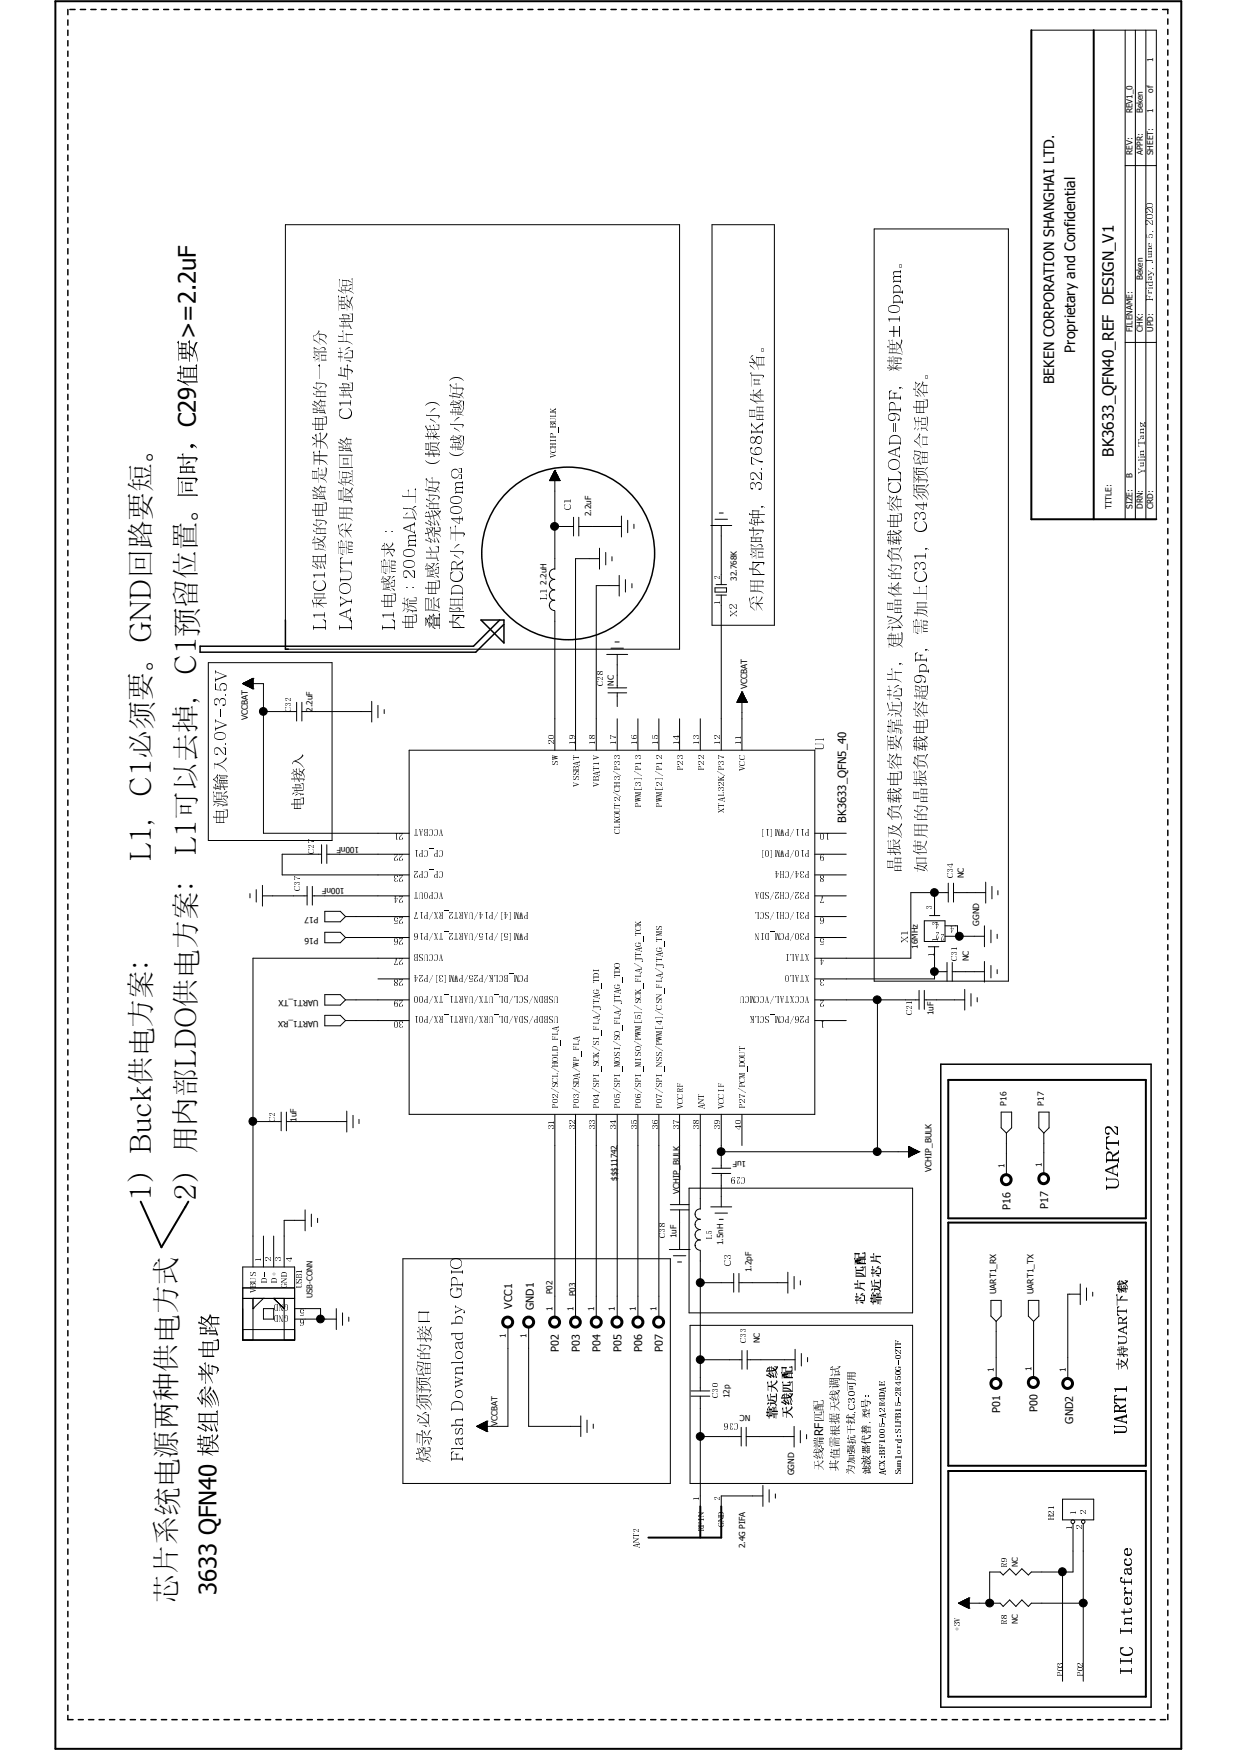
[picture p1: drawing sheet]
<svg xmlns="http://www.w3.org/2000/svg" width="210mm" height="297mm" viewBox="0 0 210 297" stroke-linecap="round" stroke-linejoin="round" font-family="sans-serif">
<defs><g id="words">
<g font-size="4.9">
<text x="25.6" y="146.2" transform="rotate(-90 25.6 146.2)">L1，C1必须要。GND回路要短。</text>
<text x="33.2" y="145.2" transform="rotate(-90 33.2 145.2)">L1可以去掉，C1预留位置。</text>
<text x="25.6" y="203.8" transform="rotate(-90 25.6 203.8)">1）Buck供电方案:</text>
<text x="33.2" y="203.8" transform="rotate(-90 33.2 203.8)">2）用内部LDO供电方案:</text>
<text x="29.9" y="272.1" transform="rotate(-90 29.9 272.1)">芯片系统电源两两供电方式</text>
</g>
<g font-size="4.1">
<text x="33.2" y="57.6" transform="rotate(-90 33.2 57.6)">&gt;=2.2uF</text>
<text x="33.2" y="65.7">值</text>
<text x="33.2" y="61.6">值</text>
<text x="33.2" y="72.6" transform="rotate(-90 33.2 72.6)">C29</text>
<text x="33.2" y="76.6">，</text>
<text x="33.2" y="80.7">同</text>
<text x="33.2" y="84.8">同</text>
<text x="36.7" y="226.9">模</text>
<text x="36.7" y="231">模</text>
<text x="36.7" y="239.1">模</text>
<text x="36.7" y="235">模</text>
<text x="36.7" y="243.2">模</text>
<text x="36.7" y="247.2">模</text>
<text x="36.7" y="270.7" transform="rotate(-90 36.7 270.7)">3633 QFN40</text>
</g>
<g font-size="3.3">
<text x="191.3" y="240">R</text>
<text x="191.3" y="238.3">T</text>
<text x="191.3" y="236.6">1</text>
<text x="191.3" y="243.4">U</text>
<text x="191.3" y="241.7">A</text>
<text x="192.2" y="269.3">f</text>
<text x="192.2" y="267.6">a</text>
<text x="192.2" y="265.9">c</text>
<text x="192.2" y="264.2">e</text>
<text x="192.2" y="274.4">t</text>
<text x="192.2" y="272.7">e</text>
<text x="192.2" y="271">r</text>
<text x="192.2" y="281.1">C</text>
<text x="192.2" y="277.7">I</text>
<text x="192.2" y="276.1">n</text>
<text x="192.2" y="284.5">I</text>
<text x="192.2" y="282.8">I</text>
</g>
<g font-size="3.2">
<text x="189.9" y="197.4">R</text>
<text x="189.9" y="195.2">T</text>
<text x="189.9" y="192.8">2</text>
<text x="189.9" y="202.2">U</text>
<text x="189.9" y="199.7">A</text>
</g>
<g font-size="2.9">
<text x="153" y="45.7">。</text>
<text x="59.7" y="52.9">要</text>
<text x="59.7" y="50">短</text>
<text x="153" y="53.3">0</text>
<text x="153" y="51.5">p</text>
<text x="153" y="49.8">p</text>
<text x="153" y="48.1">m</text>
<text x="55.3" y="58.7">分片</text>
<text x="59.7" y="55.8">地</text>
<text x="129.5" y="60">。</text>
<text x="153" y="57.4">±</text>
<text x="153" y="55">1</text>
<text x="55.3" y="64.6">一与</text>
<text x="55.3" y="61.6">部芯</text>
<text x="78.6" y="64.8">）</text>
<text x="129.5" y="65.8">可</text>
<text x="129.5" y="62.9">省</text>
<text x="153" y="63.2">精</text>
<text x="153" y="60.3">度</text>
<text x="157.4" y="64.6">。</text>
<text x="55.3" y="70.4">路</text>
<text x="55.3" y="67.5">的地</text>
<text x="59.7" y="71.3">C</text>
<text x="59.7" y="69.3">1</text>
<text x="74.5" y="72">小</text>
<text x="74.5" y="69">）</text>
<text x="78.6" y="70.7">越</text>
<text x="78.6" y="67.7">好</text>
<text x="129.5" y="71.7">晶</text>
<text x="129.5" y="68.7">体</text>
<text x="153" y="71.7">9</text>
<text x="153" y="69.9">P电</text>
<text x="153" y="68">F容</text>
<text x="153" y="66.1">，</text>
<text x="55.1" y="73.3">电</text>
<text x="55.3" y="76.2">开路</text>
<text x="74.4" y="77.8">损</text>
<text x="74.5" y="74.9">耗</text>
<text x="78.6" y="76.5">越</text>
<text x="78.6" y="73.6">小</text>
<text x="129.5" y="77.3">6</text>
<text x="129.5" y="75.6">8</text>
<text x="129.5" y="73.9">K</text>
<text x="153" y="77.8">A</text>
<text x="153" y="75.6">D合</text>
<text x="153" y="73.5">= 适</text>
<text x="55.3" y="82.1">是短</text>
<text x="55.3" y="79.2">开回</text>
<text x="74.5" y="83.7">好m</text>
<text x="74.5" y="80.7">（</text>
<text x="78.6" y="81.5">Ω</text>
<text x="78.6" y="79.4">（</text>
<text x="129.5" y="83.4">3</text>
<text x="129.5" y="81.7">2</text>
<text x="129.5" y="79.9">.</text>
<text x="129.5" y="79.1">7</text>
<text x="153" y="83.9">C</text>
<text x="153" y="81.8">L须</text>
<text x="153" y="80">O</text>
<text x="157.4" y="79.2">留</text>
<text x="55.1" y="87.9">电用</text>
<text x="55.3" y="85">路最</text>
<text x="70.7" y="88.4">以</text>
<text x="70.7" y="85.5">上</text>
<text x="74.4" y="89.5">绕4</text>
<text x="74.5" y="86.6">的</text>
<text x="78.6" y="87.4">0</text>
<text x="78.6" y="85.7">0</text>
<text x="129.3" y="89.2">时</text>
<text x="129.5" y="86.3">，</text>
<text x="152.8" y="89.7">电</text>
<text x="153" y="86.8">容4</text>
<text x="157.2" y="85">须</text>
<text x="157.4" y="88.5">3</text>
<text x="55.3" y="93.8">成需</text>
<text x="55.3" y="90.8">的采</text>
<text x="67" y="94.7">求</text>
<text x="67" y="91.7">：</text>
<text x="70.7" y="94.8">0比小</text>
<text x="70.7" y="93">m绕</text>
<text x="70.7" y="90.6">A</text>
<text x="78.6" y="92.1">于</text>
<text x="129.3" y="92.2">时</text>
<text x="129.5" y="95.1">部</text>
<text x="152.8" y="95.6">负1</text>
<text x="152.8" y="92.7">负</text>
<text x="157.4" y="93.5">，</text>
<text x="157.4" y="90.6">C</text>
<text x="55.1" y="96.7">组T</text>
<text x="55.3" y="100.5">CO</text>
<text x="55.3" y="98.4">1 U</text>
<text x="67" y="100.5">感</text>
<text x="67" y="97.6">需</text>
<text x="70.7" y="101.2">：电D</text>
<text x="70.7" y="98.3">2感</text>
<text x="70.7" y="96.5">0</text>
<text x="78.6" y="99">C</text>
<text x="78.6" y="96.9">R</text>
<text x="129.5" y="100.9">用</text>
<text x="129.5" y="98">内</text>
<text x="153" y="101.4">体上</text>
<text x="153" y="98.5">的C</text>
<text x="157.4" y="96.9">3</text>
<text x="55.3" y="107">LL</text>
<text x="55.3" y="105.2">1 A</text>
<text x="55.3" y="103.4">和Y</text>
<text x="66.8" y="103.4">电流</text>
<text x="67" y="107">L电叠内</text>
<text x="67" y="105.2">1</text>
<text x="74.4" y="104.1">层阻</text>
<text x="129.5" y="103.8">采</text>
<text x="152.8" y="107.3">议需</text>
<text x="153" y="104.4">晶加</text>
<text x="153" y="113.1">， F</text>
<text x="153" y="110.2">建，</text>
<text x="38.5" y="118.3">.</text>
<text x="38.5" y="117.4">5</text>
<text x="38.5" y="115.7">V</text>
<text x="153" y="119">芯超</text>
<text x="153" y="116">片9</text>
<text x="157.4" y="114.3">p</text>
<text x="38.5" y="125.8">0</text>
<text x="38.5" y="124">V</text>
<text x="38.5" y="121.8">-</text>
<text x="38.5" y="120">3</text>
<text x="153" y="124.8">靠电</text>
<text x="153" y="121.9">近容</text>
<text x="38.5" y="131.3">入</text>
<text x="38.5" y="128.4">2</text>
<text x="38.5" y="126.6">.</text>
<text x="153" y="130.6">容负</text>
<text x="153" y="127.7">要负</text>
<text x="38.4" y="134.2">输</text>
<text x="38.5" y="137.1">源</text>
<text x="152.8" y="136.5">负晶</text>
<text x="152.8" y="133.6">电振</text>
<text x="38.4" y="140">电</text>
<text x="152.8" y="139.4">负的</text>
<text x="153" y="142.3">及用</text>
<text x="153" y="148.2">晶如</text>
<text x="153" y="145.2">振使</text>
<text x="78.6" y="215.5">O</text>
<text x="78.6" y="220.6">G</text>
<text x="78.6" y="218.4">P</text>
<text x="78.6" y="216.5">I</text>
<text x="72.9" y="227.8">接d</text>
<text x="72.9" y="224.9">口 b</text>
<text x="78.6" y="223.3">y</text>
<text x="72.9" y="233.7">留n</text>
<text x="72.9" y="230.8">的o</text>
<text x="78.6" y="231.7">l</text>
<text x="78.6" y="229.2">a</text>
<text x="72.8" y="239.5">须 D</text>
<text x="72.8" y="236.6">须</text>
<text x="78.6" y="237.4">o</text>
<text x="78.6" y="235.8">w</text>
<text x="72.8" y="245.4">烧 a</text>
<text x="72.9" y="242.4">必 h</text>
<text x="78.6" y="243.8">s</text>
<text x="72.8" y="248.3">烧 F</text>
<text x="78.6" y="246.2">l</text>
</g>
<text font-size="2.6" x="189" y="77.5" transform="rotate(-90 189 77.5)">BK3633_QFN40_REF DESIGN_V1</text>
<g font-size="2.4">
<text x="182.4" y="59.9" transform="rotate(-90 182.4 59.9)">Proprietary and Confidential</text>
<text x="178.9" y="65.2" transform="rotate(-90 178.9 65.2)">BEKEN CORPORATION SHANGHAI LTD.</text>
<text x="51.4" y="130.3">电</text>
<text x="51.4" y="137.6">电</text>
<text x="51.4" y="135.2">电</text>
<text x="51.4" y="132.8">电</text>
</g>
<g font-size="2.3">
<text x="140" y="127.3">U</text>
<text x="140" y="126.2">1</text>
</g>
<g font-size="2.2">
<text x="146.8" y="214.8">配</text>
<text x="149.4" y="214.8">片</text>
<text x="146.8" y="221.5">芯</text>
<text x="146.8" y="219.2">片</text>
<text x="146.8" y="217">匹</text>
<text x="149.4" y="221.5">靠</text>
<text x="149.4" y="219.2">近</text>
<text x="149.4" y="217">芯</text>
<text x="191.2" y="219.5">载</text>
<text x="191.3" y="221.7">下</text>
<text x="191.3" y="226.6">A</text>
<text x="191.3" y="224.9">R</text>
<text x="191.3" y="223.4">T</text>
<text x="191.3" y="232.8">支</text>
<text x="191.3" y="230.5">持</text>
<text x="191.3" y="228.3">U</text>
<text x="131.8" y="238.6">近</text>
<text x="131.8" y="236.4">天</text>
<text x="131.8" y="234.1">线</text>
<text x="134.5" y="238.6">线</text>
<text x="134.5" y="236.4">匹</text>
<text x="134.5" y="234.1">配</text>
<text x="131.8" y="240.9">靠</text>
<text x="134.5" y="240.9">天</text>
</g>
<g font-size="2">
<text x="142.3" y="233.8">其</text>
<text x="139.7" y="239.4">匹</text>
<text x="142.3" y="239.7">天</text>
<text x="142.3" y="237.7">天</text>
<text x="142.3" y="235.8">其</text>
<text x="139.7" y="243.7" transform="rotate(-90 139.7 243.7)">RF</text>
<text x="139.7" y="245.7">天</text>
<text x="139.7" y="241.4">匹</text>
<text x="142.3" y="245.7">其</text>
<text x="142.3" y="243.7">其</text>
<text x="142.3" y="241.7">其</text>
<text x="139.7" y="249.7">天</text>
<text x="139.7" y="247.7">天</text>
<text x="142.3" y="249.7">其</text>
<text x="142.3" y="247.7">其</text>
</g>
<text font-size="1.9" x="143.6" y="139.7" transform="rotate(-90 143.6 139.7)">BK3633_QFN5_40</text>
<g font-size="1.8">
<text x="171.5" y="205.3" transform="rotate(-90 171.5 205.3)">P16</text>
<text x="177.8" y="205.1" transform="rotate(-90 177.8 205.1)">P17</text>
<text x="86.9" y="222.2" transform="rotate(-90 86.9 222.2)">VCC1</text>
<text x="90.6" y="222.4" transform="rotate(-90 90.6 222.4)">GND1</text>
<text x="94.8" y="229.5" transform="rotate(-90 94.8 229.5)">P02</text>
<text x="98.4" y="229.5" transform="rotate(-90 98.4 229.5)">P03</text>
<text x="101.9" y="229.5" transform="rotate(-90 101.9 229.5)">P04</text>
<text x="105.5" y="229.5" transform="rotate(-90 105.5 229.5)">P05</text>
<text x="109" y="229.5" transform="rotate(-90 109 229.5)">P06</text>
<text x="112.5" y="229.5" transform="rotate(-90 112.5 229.5)">P07</text>
<text x="169.7" y="239.9" transform="rotate(-90 169.7 239.9)">P01</text>
<text x="176.1" y="239.7" transform="rotate(-90 176.1 239.7)">P00</text>
<text x="182.1" y="241.6" transform="rotate(-90 182.1 241.6)">GND2</text>
</g>
<g font-size="1.7">
<text x="195.7" y="35.4">0</text>
<text x="195.7" y="40.5">5</text>
<text x="195.7" y="39.5">,</text>
<text x="195.7" y="38.4">2</text>
<text x="195.7" y="37.4">0</text>
<text x="195.7" y="36.4">2</text>
<text x="195.7" y="47.7">a</text>
<text x="195.7" y="46.8">y</text>
<text x="195.7" y="45.8">,</text>
<text x="195.7" y="44.7">J</text>
<text x="195.7" y="44">u</text>
<text x="195.7" y="43">n</text>
<text x="195.7" y="42">e</text>
<text x="195.7" y="51.1">F</text>
<text x="195.7" y="50">r</text>
<text x="195.7" y="49.2">i</text>
<text x="195.7" y="48.7">d</text>
<text x="94.5" y="71.8">U</text>
<text x="94.5" y="70.9">L</text>
<text x="94.5" y="70.1">K</text>
<text x="94.5" y="77.7">V</text>
<text x="94.5" y="76.8">C</text>
<text x="94.5" y="76">H</text>
<text x="94.5" y="75.1">I</text>
<text x="94.5" y="74.3">P</text>
<text x="94.5" y="73.4">_</text>
<text x="94.5" y="72.6">B</text>
<text x="194.3" y="77.9">i</text>
<text x="194.3" y="77.4">n</text>
<text x="194.3" y="75.9">T</text>
<text x="194.3" y="74.6">a</text>
<text x="194.3" y="73.7">n</text>
<text x="194.3" y="72.7">g</text>
<text x="194.3" y="80.6">Y</text>
<text x="194.3" y="79.4">u</text>
<text x="194.3" y="78.4">l</text>
<text x="96.8" y="86.7">C</text>
<text x="96.8" y="85.5">1</text>
<text x="92.8" y="101.9">L</text>
<text x="92.8" y="100.8">1</text>
<text x="122.4" y="98.4">2</text>
<text x="122.4" y="102.7">1</text>
<text x="125.1" y="104.7">X</text>
<text x="125.1" y="103.5">2</text>
<text x="49.5" y="119.9">3</text>
<text x="49.5" y="119.1">2</text>
<text x="102.4" y="116.4">C</text>
<text x="102.4" y="115.5">2</text>
<text x="102.4" y="114.7">8</text>
<text x="49.5" y="120.8">C</text>
<text x="94.1" y="125.6">0</text>
<text x="97.7" y="125.6">9</text>
<text x="101.2" y="125.6">8</text>
<text x="104.7" y="125.6">7</text>
<text x="108.2" y="125.6">6</text>
<text x="111.8" y="125.6">5</text>
<text x="115.3" y="125.6">4</text>
<text x="118.8" y="125.6">3</text>
<text x="122.4" y="125.6">2</text>
<text x="125.9" y="125.6">1</text>
<text x="94.1" y="126.4">2</text>
<text x="94.9" y="130">S</text>
<text x="94.9" y="129.1">W</text>
<text x="97.7" y="126.4">1</text>
<text x="98.4" y="131.7">S</text>
<text x="98.4" y="130.9">B</text>
<text x="98.4" y="130">A</text>
<text x="98.4" y="129.1">T</text>
<text x="101.2" y="126.4">1</text>
<text x="101.9" y="131.7">A</text>
<text x="101.9" y="130.9">T</text>
<text x="101.9" y="130">1</text>
<text x="101.9" y="129.1">V</text>
<text x="104.7" y="126.4">1</text>
<text x="105.5" y="131.7">/</text>
<text x="105.5" y="130.9">P</text>
<text x="105.5" y="130">3</text>
<text x="105.5" y="129.1">3</text>
<text x="108.2" y="126.4">1</text>
<text x="109" y="131.7">/</text>
<text x="109" y="130.9">P</text>
<text x="109" y="130">1</text>
<text x="109" y="129.1">3</text>
<text x="111.8" y="126.4">1</text>
<text x="112.5" y="131.7">/</text>
<text x="112.5" y="130.9">P</text>
<text x="112.5" y="130">1</text>
<text x="112.5" y="129.1">2</text>
<text x="115.3" y="126.4">1</text>
<text x="116" y="130.9">P</text>
<text x="116" y="130">2</text>
<text x="116" y="129.1">3</text>
<text x="118.8" y="126.4">1</text>
<text x="119.5" y="130.9">P</text>
<text x="119.5" y="130">2</text>
<text x="119.5" y="129.1">2</text>
<text x="122.4" y="126.4">1</text>
<text x="123.1" y="131.7">/</text>
<text x="123.1" y="130.9">P</text>
<text x="123.1" y="130">3</text>
<text x="123.1" y="129.1">7</text>
<text x="125.9" y="126.4">1</text>
<text x="126.6" y="130.9">V</text>
<text x="126.6" y="130">C</text>
<text x="126.6" y="129.1">C</text>
<text x="98.4" y="133.5">V</text>
<text x="98.4" y="132.6">S</text>
<text x="101.9" y="133.5">V</text>
<text x="101.9" y="132.6">B</text>
<text x="105.5" y="138">U</text>
<text x="105.5" y="137.1">T</text>
<text x="105.5" y="136.2">2</text>
<text x="105.5" y="135.3">/</text>
<text x="105.5" y="134.4">C</text>
<text x="105.5" y="133.5">H</text>
<text x="105.5" y="132.6">3</text>
<text x="109" y="137.1">P</text>
<text x="109" y="136.2">W</text>
<text x="109" y="135.3">M</text>
<text x="109" y="134.4">[</text>
<text x="109" y="133.5">3</text>
<text x="109" y="132.6">]</text>
<text x="112.5" y="137.1">P</text>
<text x="112.5" y="136.2">W</text>
<text x="112.5" y="135.3">M</text>
<text x="112.5" y="134.4">[</text>
<text x="112.5" y="133.5">2</text>
<text x="112.5" y="132.6">]</text>
<text x="123.1" y="138">X</text>
<text x="123.1" y="137.1">T</text>
<text x="123.1" y="136.2">A</text>
<text x="123.1" y="135.3">L</text>
<text x="123.1" y="134.4">3</text>
<text x="123.1" y="133.5">2</text>
<text x="123.1" y="132.6">K</text>
<text x="53.5" y="143.3">7</text>
<text x="67.7" y="141.4">12</text>
<text x="71.2" y="140.7">TBC</text>
<text x="72" y="140.7">ACV</text>
<text x="105.5" y="141.5">C</text>
<text x="105.5" y="140.6">L</text>
<text x="105.5" y="139.7">K</text>
<text x="105.5" y="138.9">O</text>
<text x="129.8" y="140.7">]1[MP1P</text>
<text x="133.1" y="140.7">W/1</text>
<text x="140" y="141.4">0</text>
<text x="140.8" y="141.4">1</text>
<text x="51.1" y="149.5">7</text>
<text x="53.5" y="145">C</text>
<text x="53.5" y="144.1">2</text>
<text x="67.7" y="145">22</text>
<text x="67.7" y="148.5">32</text>
<text x="71.2" y="144.3">1P_C</text>
<text x="71.2" y="147.8">2P_C</text>
<text x="72.9" y="144.3">CP</text>
<text x="72.9" y="147.8">CP</text>
<text x="129.8" y="144.3">]0MP0P</text>
<text x="131.4" y="144.3">[W/1</text>
<text x="132.3" y="147.8">4C4P</text>
<text x="133.1" y="147.8">H/3</text>
<text x="140" y="148.5">8</text>
<text x="140" y="145">9</text>
<text x="161.8" y="149.1">C</text>
<text x="161.8" y="148.2">3</text>
<text x="161.8" y="147.4">4</text>
<text x="51.1" y="151.2">C</text>
<text x="51.1" y="150.3">3</text>
<text x="67.7" y="152.1">4</text>
<text x="67.7" y="155.6">52</text>
<text x="68.5" y="152.1">2</text>
<text x="71.2" y="151.3">TOC</text>
<text x="71.2" y="154.9">7PX_TA/1/4MP</text>
<text x="72" y="151.3">UPV</text>
<text x="72" y="154.9">1/R2RU4P][W</text>
<text x="128.9" y="154.9">LS1C1P</text>
<text x="128.9" y="151.3">AS2C2P</text>
<text x="129.8" y="154.9">C/H/3</text>
<text x="129.8" y="151.3">D/H/3</text>
<text x="140" y="155.6">6</text>
<text x="140" y="152.1">7</text>
<text x="158.2" y="154.5">3</text>
<text x="67.7" y="159.1">62</text>
<text x="71.2" y="161.9">BUC</text>
<text x="71.2" y="158.4">61PX_TA/1/5MP</text>
<text x="72" y="161.9">SCV</text>
<text x="73.7" y="158.4">/T2RU5P][W</text>
<text x="109" y="161.6">A</text>
<text x="109" y="160.7">G</text>
<text x="109" y="159.8">_</text>
<text x="109" y="158.9">T</text>
<text x="109" y="158">C</text>
<text x="109" y="157.1">K</text>
<text x="112.5" y="161.6">G</text>
<text x="112.5" y="160.7">_</text>
<text x="112.5" y="159.8">T</text>
<text x="112.5" y="158.9">M</text>
<text x="112.5" y="158">S</text>
<text x="128.9" y="158.4">NDMP0P</text>
<text x="129.8" y="158.4">I_C/3</text>
<text x="134" y="161.9">ILT</text>
<text x="135.7" y="161.9">AX</text>
<text x="140" y="159.1">5</text>
<text x="154" y="160">X</text>
<text x="154" y="158.8">1</text>
<text x="159.3" y="159.8">1</text>
<text x="159.3" y="157.1">3</text>
<text x="159.5" y="158.2">2</text>
<text x="159.5" y="156.4">4</text>
<text x="160.3" y="158.6">2</text>
<text x="162.1" y="157.1">4</text>
<text x="162.6" y="161.5">1</text>
<text x="67.7" y="162.6">7</text>
<text x="67.7" y="166.2">82</text>
<text x="68.5" y="162.6">2</text>
<text x="71.2" y="165.4">4P][W/2/LBMP</text>
<text x="72" y="165.4">2/3MP5PKC_C</text>
<text x="101.9" y="167.8">_</text>
<text x="101.9" y="166.9">T</text>
<text x="101.9" y="166">D</text>
<text x="101.9" y="165.1">I</text>
<text x="105.5" y="167.8">G</text>
<text x="105.5" y="166.9">_</text>
<text x="105.5" y="166">T</text>
<text x="105.5" y="165.1">D</text>
<text x="105.5" y="164.3">O</text>
<text x="109" y="167.8">_</text>
<text x="109" y="166.9">F</text>
<text x="109" y="166">L</text>
<text x="109" y="165.1">A</text>
<text x="109" y="164.3">/</text>
<text x="109" y="163.4">J</text>
<text x="109" y="162.5">T</text>
<text x="112.5" y="167.8">F</text>
<text x="112.5" y="166.9">L</text>
<text x="112.5" y="166">A</text>
<text x="112.5" y="165.1">/</text>
<text x="112.5" y="164.3">J</text>
<text x="112.5" y="163.4">T</text>
<text x="112.5" y="162.5">A</text>
<text x="134" y="165.4">OAX</text>
<text x="134.8" y="165.4">LT</text>
<text x="140" y="162.6">4</text>
<text x="140" y="166.2">3</text>
<text x="158.6" y="162.4">1</text>
<text x="162.6" y="163.2">C</text>
<text x="162.6" y="162.3">3</text>
<text x="67.7" y="173.2">0</text>
<text x="67.7" y="169.7">9</text>
<text x="68.5" y="173.2">3</text>
<text x="68.5" y="169.7">2</text>
<text x="71.2" y="172.5">10/R1RUXUL/D/DS</text>
<text x="71.2" y="169">0PX_TA/T_DLSNBU</text>
<text x="72" y="169">0/T1RUXUL/C/DS</text>
<text x="72.9" y="172.5">PX_TA/R_DASPBU</text>
<text x="101.9" y="173.1">A</text>
<text x="101.9" y="172.3">/</text>
<text x="101.9" y="171.4">J</text>
<text x="101.9" y="170.5">T</text>
<text x="101.9" y="169.6">A</text>
<text x="101.9" y="168.7">G</text>
<text x="105.5" y="173.1">L</text>
<text x="105.5" y="172.3">A</text>
<text x="105.5" y="171.4">/</text>
<text x="105.5" y="170.5">J</text>
<text x="105.5" y="169.6">T</text>
<text x="105.5" y="168.7">A</text>
<text x="109" y="173.1">5</text>
<text x="109" y="172.3">]</text>
<text x="109" y="171.4">/</text>
<text x="109" y="170.5">S</text>
<text x="109" y="169.6">C</text>
<text x="109" y="168.7">K</text>
<text x="112.5" y="173.1">]</text>
<text x="112.5" y="172.3">/</text>
<text x="112.5" y="171.4">C</text>
<text x="112.5" y="170.5">S</text>
<text x="112.5" y="169.6">N</text>
<text x="112.5" y="168.7">_</text>
<text x="126.4" y="169">UMC/AXC</text>
<text x="127.2" y="169">CCVLTCV</text>
<text x="128.1" y="172.5">KC_C/2</text>
<text x="128.9" y="172.5">LSMP6P</text>
<text x="140" y="169.7">2</text>
<text x="140" y="173.2">1</text>
<text x="154.9" y="172.3">C</text>
<text x="154.9" y="171.5">2</text>
<text x="154.9" y="170.6">1</text>
<text x="94.9" y="179.4">L</text>
<text x="94.9" y="178.5">D</text>
<text x="94.9" y="177.6">_</text>
<text x="94.9" y="176.7">F</text>
<text x="94.9" y="175.8">L</text>
<text x="94.9" y="174.9">A</text>
<text x="98.4" y="179.4">_</text>
<text x="98.4" y="178.5">F</text>
<text x="98.4" y="177.6">L</text>
<text x="98.4" y="176.7">A</text>
<text x="101.9" y="179.4">K</text>
<text x="101.9" y="178.5">/</text>
<text x="101.9" y="177.6">S</text>
<text x="101.9" y="176.7">I</text>
<text x="101.9" y="175.8">_</text>
<text x="101.9" y="174.9">F</text>
<text x="101.9" y="174">L</text>
<text x="105.5" y="179.4">S</text>
<text x="105.5" y="178.5">I</text>
<text x="105.5" y="177.6">/</text>
<text x="105.5" y="176.7">S</text>
<text x="105.5" y="175.8">O</text>
<text x="105.5" y="174.9">_</text>
<text x="105.5" y="174">F</text>
<text x="109" y="179.4">S</text>
<text x="109" y="178.5">O</text>
<text x="109" y="177.6">/</text>
<text x="109" y="176.7">P</text>
<text x="109" y="175.8">W</text>
<text x="109" y="174.9">M</text>
<text x="109" y="174">[</text>
<text x="112.5" y="179.4">S</text>
<text x="112.5" y="178.5">/</text>
<text x="112.5" y="177.6">P</text>
<text x="112.5" y="176.7">W</text>
<text x="112.5" y="175.8">M</text>
<text x="112.5" y="174.9">[</text>
<text x="112.5" y="174">4</text>
<text x="126.6" y="179.4">U</text>
<text x="126.6" y="178.5">T</text>
<text x="94.9" y="185.6">/</text>
<text x="94.9" y="184.7">S</text>
<text x="94.9" y="183.8">C</text>
<text x="94.9" y="182.9">L</text>
<text x="94.9" y="182">/</text>
<text x="94.9" y="181.1">H</text>
<text x="94.9" y="180.3">O</text>
<text x="98.4" y="185.6">/</text>
<text x="98.4" y="184.7">S</text>
<text x="98.4" y="183.8">D</text>
<text x="98.4" y="182.9">A</text>
<text x="98.4" y="182">/</text>
<text x="98.4" y="181.1">W</text>
<text x="98.4" y="180.3">P</text>
<text x="101.9" y="185.6">/</text>
<text x="101.9" y="184.7">S</text>
<text x="101.9" y="183.8">P</text>
<text x="101.9" y="182.9">I</text>
<text x="101.9" y="182">_</text>
<text x="101.9" y="181.1">S</text>
<text x="101.9" y="180.3">C</text>
<text x="105.5" y="185.6">/</text>
<text x="105.5" y="184.7">S</text>
<text x="105.5" y="183.8">P</text>
<text x="105.5" y="182.9">I</text>
<text x="105.5" y="182">_</text>
<text x="105.5" y="181.1">M</text>
<text x="105.5" y="180.3">O</text>
<text x="109" y="185.6">/</text>
<text x="109" y="184.7">S</text>
<text x="109" y="183.8">P</text>
<text x="109" y="182.9">I</text>
<text x="109" y="182">_</text>
<text x="109" y="181.1">M</text>
<text x="109" y="180.3">I</text>
<text x="112.5" y="185.6">/</text>
<text x="112.5" y="184.7">S</text>
<text x="112.5" y="183.8">P</text>
<text x="112.5" y="182.9">I</text>
<text x="112.5" y="182">_</text>
<text x="112.5" y="181.1">N</text>
<text x="112.5" y="180.3">S</text>
<text x="116" y="185.6">R</text>
<text x="116" y="184.7">F</text>
<text x="123.1" y="185.6">I</text>
<text x="123.1" y="184.7">F</text>
<text x="126.6" y="185.6">/</text>
<text x="126.6" y="184.7">P</text>
<text x="126.6" y="183.8">C</text>
<text x="126.6" y="182.9">M</text>
<text x="126.6" y="182">_</text>
<text x="126.6" y="181.1">D</text>
<text x="126.6" y="180.3">O</text>
<text x="46.8" y="190.4">C</text>
<text x="46.8" y="189.5">2</text>
<text x="94.1" y="191.8">3</text>
<text x="94.1" y="190.9">1</text>
<text x="94.9" y="188.3">P</text>
<text x="94.9" y="187.4">0</text>
<text x="94.9" y="186.5">2</text>
<text x="97.7" y="191.8">3</text>
<text x="97.7" y="190.9">2</text>
<text x="98.4" y="188.3">P</text>
<text x="98.4" y="187.4">0</text>
<text x="98.4" y="186.5">3</text>
<text x="101.2" y="191.8">3</text>
<text x="101.2" y="190.9">3</text>
<text x="101.9" y="188.3">P</text>
<text x="101.9" y="187.4">0</text>
<text x="101.9" y="186.5">4</text>
<text x="104.7" y="191.8">3</text>
<text x="104.7" y="190.9">4</text>
<text x="105.5" y="188.3">P</text>
<text x="105.5" y="187.4">0</text>
<text x="105.5" y="186.5">5</text>
<text x="108.2" y="191.8">3</text>
<text x="108.2" y="190.9">5</text>
<text x="109" y="188.3">P</text>
<text x="109" y="187.4">0</text>
<text x="109" y="186.5">6</text>
<text x="111.8" y="191.8">3</text>
<text x="111.8" y="190.9">6</text>
<text x="112.5" y="188.3">P</text>
<text x="112.5" y="187.4">0</text>
<text x="112.5" y="186.5">7</text>
<text x="115.3" y="191.8">3</text>
<text x="115.3" y="190.9">7</text>
<text x="116" y="188.3">V</text>
<text x="116" y="187.4">C</text>
<text x="116" y="186.5">C</text>
<text x="118.8" y="191.8">3</text>
<text x="118.8" y="190.9">8</text>
<text x="119.5" y="188.3">A</text>
<text x="119.5" y="187.4">N</text>
<text x="119.5" y="186.5">T</text>
<text x="122.4" y="191.8">3</text>
<text x="122.4" y="190.9">9</text>
<text x="123.1" y="188.3">V</text>
<text x="123.1" y="187.4">C</text>
<text x="123.1" y="186.5">C</text>
<text x="125.9" y="191.8">4</text>
<text x="125.9" y="190.9">0</text>
<text x="126.6" y="188.3">P</text>
<text x="126.6" y="187.4">2</text>
<text x="126.6" y="186.5">7</text>
<text x="124.9" y="199.7">9C</text>
<text x="125.8" y="199.7">2</text>
<text x="113" y="209.3">3</text>
<text x="113" y="208.4">8</text>
<text x="121" y="209.6">5</text>
<text x="44.4" y="214.2">1234</text>
<text x="113" y="210.1">C</text>
<text x="121" y="210.5">L</text>
<text x="124" y="215.1">C</text>
<text x="124" y="213.9">3</text>
<text x="43.6" y="219.5">V</text>
<text x="43.6" y="218.6">B</text>
<text x="43.6" y="217.7">UDDNS</text>
<text x="43.6" y="216.8">S-+DB</text>
<text x="47.4" y="221.4">DG</text>
<text x="48.3" y="221.4">N</text>
<text x="48.9" y="218.6">GU</text>
<text x="47.4" y="223.2">DG</text>
<text x="48.3" y="223.2">N</text>
<text x="51.7" y="223.9">6</text>
<text x="51.7" y="222.1">5</text>
<text x="126.8" y="228">C</text>
<text x="126.8" y="227.1">3</text>
<text x="126.8" y="226.3">3</text>
<text x="153" y="233.6">0</text>
<text x="153" y="232.7">G</text>
<text x="153" y="231.8">-</text>
<text x="153" y="230.9">0</text>
<text x="153" y="230">2</text>
<text x="153" y="229.1">T</text>
<text x="153" y="228.2">F</text>
<text x="122" y="237.3">C</text>
<text x="122" y="236.5">3</text>
<text x="122" y="235.6">0</text>
<text x="145" y="239.5">C号2</text>
<text x="145" y="238.3">3</text>
<text x="145" y="237.2">0 : D 2</text>
<text x="145" y="236.1">可</text>
<text x="145" y="234.4">用</text>
<text x="150.3" y="238.9">R 5</text>
<text x="150.3" y="238">4 -</text>
<text x="150.3" y="236.2">A R</text>
<text x="150.3" y="235.3">E 4</text>
<text x="153" y="239.8">1</text>
<text x="153" y="234.4">5</text>
<text x="123.7" y="241.6">6C</text>
<text x="124.6" y="241.6">3</text>
<text x="144.9" y="241.8">扰,</text>
<text x="145" y="245.2">抗代1 d</text>
<text x="145" y="243.5">干替0 S</text>
<text x="145" y="240">,</text>
<text x="147.7" y="240.9">型A B</text>
<text x="150.3" y="246">F r</text>
<text x="150.3" y="244.2">0 :</text>
<text x="150.3" y="242.4">5 L</text>
<text x="150.3" y="241.6">- F</text>
<text x="144.9" y="250.4">为滤A S</text>
<text x="145" y="248.7">加波X n</text>
<text x="145" y="247">强器B o</text>
<text x="150.3" y="249.6">C u</text>
<text x="150.3" y="247.8">: l</text>
<text x="118.8" y="254.8">1</text>
<text x="119.5" y="257.4">N</text>
<text x="122.4" y="254.8">2</text>
<text x="123.1" y="257.4">D</text>
<text x="182.8" y="257.1">12</text>
<text x="108.6" y="262.8">A</text>
<text x="108.6" y="261.9">N</text>
<text x="108.6" y="261.1">T</text>
<text x="108.6" y="260.2">2</text>
<text x="119.5" y="260">R</text>
<text x="119.5" y="259.1">F</text>
<text x="119.5" y="258.3">I</text>
<text x="123.1" y="259.1">G</text>
<text x="123.1" y="258.3">N</text>
<text x="182.1" y="259.8">12</text>
</g>
<g font-size="1.6">
<text x="51.2" y="216.2">1</text>
<text x="178.9" y="258">H</text>
<text x="178.9" y="257.2">2</text>
<text x="178.9" y="256.4">1</text>
<text x="170.9" y="265.9">R</text>
<text x="170.9" y="265.1">9</text>
<text x="163" y="275.3">V</text>
<text x="170.9" y="275.6">R</text>
<text x="170.9" y="274.8">8</text>
<text x="163" y="276.9">+</text>
<text x="163" y="276.1">3</text>
<text x="180.3" y="284.5">P</text>
<text x="180.3" y="283.7">0</text>
<text x="180.3" y="282.9">3</text>
<text x="183.8" y="284.5">P</text>
<text x="183.8" y="283.7">0</text>
<text x="183.8" y="282.9">2</text>
</g>
<g font-size="1.4">
<text x="195.7" y="10.5" transform="rotate(-90 195.7 10.5)">1</text>
<text x="195.7" y="15.7" transform="rotate(-90 195.7 15.7)">of</text>
<text x="192.2" y="19.3" transform="rotate(-90 192.2 19.3)">REV1_0</text>
<text x="193.9" y="19.3" transform="rotate(-90 193.9 19.3)">Beken</text>
<text x="195.7" y="19.3" transform="rotate(-90 195.7 19.3)">1</text>
<text x="192.2" y="26.3" transform="rotate(-90 192.2 26.3)">REV:</text>
<text x="193.9" y="26.3" transform="rotate(-90 193.9 26.3)">APPR:</text>
<text x="195.7" y="26.3" transform="rotate(-90 195.7 26.3)">SHEET:</text>
<text x="193.9" y="47.5" transform="rotate(-90 193.9 47.5)">Beken</text>
<text x="192.2" y="56.3" transform="rotate(-90 192.2 56.3)">FILENAME:</text>
<text x="193.9" y="56.3" transform="rotate(-90 193.9 56.3)">CHK:</text>
<text x="195.7" y="56.3" transform="rotate(-90 195.7 56.3)">UPD:</text>
<text x="192.2" y="81.1" transform="rotate(-90 192.2 81.1)">B</text>
<text x="100.3" y="87.6" transform="rotate(-90 100.3 87.6)">2.2uF</text>
<text x="188.6" y="86.4" transform="rotate(-90 188.6 86.4)">TITLE:</text>
<text x="192.2" y="86.4" transform="rotate(-90 192.2 86.4)">SIZE:</text>
<text x="193.9" y="86.4" transform="rotate(-90 193.9 86.4)">DRN:</text>
<text x="195.7" y="86.4" transform="rotate(-90 195.7 86.4)">CRD:</text>
<text x="92.8" y="99.2" transform="rotate(-90 92.8 99.2)">2.2uH</text>
<text x="125.1" y="98.6" transform="rotate(-90 125.1 98.6)">32.768K</text>
<text x="104.2" y="116.4" transform="rotate(-90 104.2 116.4)">NC</text>
<text x="126.8" y="117" transform="rotate(-90 126.8 117)">VCCBAT</text>
<text x="42.1" y="122.3" transform="rotate(-90 42.1 122.3)">VCCBAT</text>
<text x="53" y="120.8" transform="rotate(-90 53 120.8)">2.2uF</text>
<text x="60.9" y="143.7" transform="rotate(-180 60.9 143.7)">100nF</text>
<text x="163.5" y="149.1" transform="rotate(-90 163.5 149.1)">NC</text>
<text x="54.1" y="155.6" transform="rotate(-180 54.1 155.6)">P17</text>
<text x="58.5" y="150.8" transform="rotate(-180 58.5 150.8)">100nF</text>
<text x="54.1" y="159.1" transform="rotate(-180 54.1 159.1)">P16</text>
<text x="155.7" y="161" transform="rotate(-90 155.7 161)">16MHz</text>
<text x="166.2" y="157.1" transform="rotate(-90 166.2 157.1)">GGND</text>
<text x="164.4" y="163.2" transform="rotate(-90 164.4 163.2)">NC</text>
<text x="54.1" y="173.2" transform="rotate(-180 54.1 173.2)">UART1_RX</text>
<text x="54.1" y="169.7" transform="rotate(-180 54.1 169.7)">UART1_TX</text>
<text x="158.4" y="172.3" transform="rotate(-90 158.4 172.3)">1uF</text>
<text x="50.3" y="190.4" transform="rotate(-90 50.3 190.4)">1uF</text>
<text x="170.8" y="187.7" transform="rotate(-90 170.8 187.7)">P16</text>
<text x="177.1" y="187.7" transform="rotate(-90 177.1 187.7)">P17</text>
<text x="126.6" y="197.1" transform="rotate(-180 126.6 197.1)">1uF</text>
<text x="104.7" y="200.4" transform="rotate(-90 104.7 200.4)">$$$11742</text>
<text x="115.3" y="202.6" transform="rotate(-90 115.3 202.6)">VCHIP_BULK</text>
<text x="158.1" y="198.9" transform="rotate(-90 158.1 198.9)">VCHIP_BULK</text>
<text x="170.4" y="198.3" transform="rotate(-90 170.4 198.3)">1</text>
<text x="176.8" y="198.1" transform="rotate(-90 176.8 198.1)">1</text>
<text x="114.8" y="210.1" transform="rotate(-90 114.8 210.1)">1uF</text>
<text x="122.7" y="211.4" transform="rotate(-90 122.7 211.4)">1.5nH</text>
<text x="127.5" y="215.9" transform="rotate(-90 127.5 215.9)">1.2pF</text>
<text x="93.8" y="219.7" transform="rotate(-90 93.8 219.7)">P02</text>
<text x="97.7" y="220" transform="rotate(-90 97.7 220)">P03</text>
<text x="169" y="219.7" transform="rotate(-90 169 219.7)">UART1_RX</text>
<text x="175.4" y="219.7" transform="rotate(-90 175.4 219.7)">UART1_TX</text>
<text x="85.9" y="227.1" transform="rotate(-90 85.9 227.1)">1</text>
<text x="89.4" y="227.1" transform="rotate(-90 89.4 227.1)">1</text>
<text x="93.8" y="222.5" transform="rotate(-90 93.8 222.5)">1</text>
<text x="97.3" y="222.5" transform="rotate(-90 97.3 222.5)">1</text>
<text x="100.8" y="222.5" transform="rotate(-90 100.8 222.5)">1</text>
<text x="104.4" y="222.5" transform="rotate(-90 104.4 222.5)">1</text>
<text x="107.9" y="222.5" transform="rotate(-90 107.9 222.5)">1</text>
<text x="111.4" y="222.5" transform="rotate(-90 111.4 222.5)">1</text>
<text x="128.9" y="228" transform="rotate(-90 128.9 228)">NC</text>
<text x="168.7" y="232.9" transform="rotate(-90 168.7 232.9)">1</text>
<text x="175" y="232.7" transform="rotate(-90 175 232.7)">1</text>
<text x="180.8" y="232.9" transform="rotate(-90 180.8 232.9)">1</text>
<text x="123.8" y="237.3" transform="rotate(-90 123.8 237.3)">12p</text>
<text x="84.4" y="242.1" transform="rotate(-90 84.4 242.1)">VCCBAT</text>
<text x="127.3" y="240.2" transform="rotate(-180 127.3 240.2)">NC</text>
<text x="134.7" y="250.4" transform="rotate(-90 134.7 250.4)">GGND</text>
<text x="126.4" y="262.8" transform="rotate(-90 126.4 262.8)">2.4G PIFA</text>
</g>
<g font-size="1.3">
<text x="53" y="220.4" transform="rotate(-90 53 220.4)">USB-CONN</text>
<text x="172.7" y="265.9" transform="rotate(-90 172.7 265.9)">NC</text>
<text x="172.7" y="275.6" transform="rotate(-90 172.7 275.6)">NC</text>
</g>
</g></defs>
<g fill="none" stroke="#000" stroke-width=".25">
<path d="M11.5 1.6v.9M11.5 3.4v.9M11.5 5.1v.9M11.5 6.9v.9M11.5 8.7v.9M11.5 10.5v.8M11.5 12.2v.9M11.5 14v.9M11.5 15.7v.9M11.5 17.5v.9M11.5 19.3v.9M11.9 1.6h.8"/>
<path d="M13.6 1.6h.9M15.4 1.6h.9M17.2 1.6h.8M18.9 1.6h.9M20.7 1.6h.8M22.4 1.6h.9M24.2 1.6h.9M26 1.6h.9M27.8 1.6h.8M29.5 1.6h.9M31.3 1.6h.9M33.1 1.6h.9"/>
<path d="M34.8 1.6h.9M36.6 1.6h.9M38.4 1.6h.8M40.1 1.6h.9M41.9 1.6h.9M43.6 1.6h.9M45.4 1.6h.9M47.2 1.6h.8M48.9 1.6h.9M50.7 1.6h.9M52.5 1.6h.9M54.2 1.6h.9"/>
<path d="M56 1.6h.9M57.7 1.6h.9M59.5 1.6h.9M61.3 1.6h.9M63.1 1.6h.9M64.8 1.6h.9M66.6 1.6h.9M68.4 1.6h.9M70.1 1.6h.9M71.9 1.6h.9M73.7 1.6h.8M75.4 1.6h.9"/>
<path d="M77.2 1.6h.9M79 1.6h.8M80.7 1.6h.9M82.5 1.6h.9M84.2 1.6h.9M86 1.6h.9M87.8 1.6h.9M89.6 1.6h.8M91.3 1.6h.9M93.1 1.6h.8M94.8 1.6h.9M96.6 1.6h.9"/>
<path d="M98.4 1.6h.9M100.2 1.6h.8M101.9 1.6h.9M103.7 1.6h.9M105.5 1.6h.8M107.2 1.6h.9M109 1.6h.9M110.7 1.6h.9M112.5 1.6h.9M114.3 1.6h.8M116 1.6h.9M117.8 1.6h.9"/>
<path d="M119.5 1.6h.9M121.3 1.6h.9M123.1 1.6h.9M124.9 1.6h.9M126.6 1.6h.9M128.4 1.6h.9M130.1 1.6h.9M131.9 1.6h.9M133.7 1.6h.9M135.5 1.6h.9M137.2 1.6h.9M139 1.6h.9"/>
<path d="M140.8 1.6h.8M142.5 1.6h.9M144.3 1.6h.9M146 1.6h.9M147.8 1.6h.9M149.6 1.6h.9M151.3 1.6h.9M153.1 1.6h.9M154.9 1.6h.8M156.6 1.6h.9M158.4 1.6h.9M160.2 1.6h.9"/>
<path d="M162 1.6h.8M163.7 1.6h.9M165.5 1.6h.9M167.3 1.6h.8M169 1.6h.9M170.8 1.6h.9M172.6 1.6h.8M174.3 1.6h.9M176.1 1.6h.9M177.8 1.6h.9M179.6 1.6h.9M181.4 1.6h.8"/>
<path d="M183.1 1.6h.9M184.9 1.6h.9M186.7 1.6h.8M188.4 1.6h.9M190.2 1.6h.9M191.9 1.6h.9M193.7 1.6h.9M195.5 1.6h.9M197.3 1.6h.9v.7M198.2 3.2v.9M198.2 5v.8M198.2 6.7v.9"/>
<path d="M198.2 8.5v.9M198.2 10.2v.9M198.2 12v.9M198.2 13.8v.9M198.2 15.6v.8M198.2 17.3v.9M198.2 19.1v.9M11.5 21v.9M11.5 22.8v.9M11.5 24.6v.8M11.5 26.3v.9M11.5 28.1v.9"/>
<path d="M11.5 29.9v.8M11.5 31.6v.9M11.5 33.4v.8M11.5 35.1v.9M11.5 36.9v.9M11.5 38.7v.9M198.2 20.9v.9M198.2 22.6v.9M198.2 24.4v.9M198.2 26.2v.8M198.2 27.9v.9M198.2 29.7v.9"/>
<path d="M198.2 31.5v.8M198.2 33.2v.9M198.2 35v.9M198.2 36.7v.9M198.2 38.5v.9M11.5 40.5v.8M11.5 42.2v.9M11.5 44v.9M11.5 45.8v.9M11.5 47.5v.9M11.5 49.3v.9M11.5 51.1v.8"/>
<path d="M11.5 52.8v.9M11.5 54.6v.9M11.5 56.3v.9M11.5 58.1v.9M11.5 59.9v.8M198.2 40.3v.9M198.2 42v.9M198.2 43.8v.9M198.2 45.6v.8M198.2 47.3v.9M198.2 49.1v.9M198.2 50.9v.9"/>
<path d="M198.2 52.6v.9M198.2 54.4v.9M198.2 56.2v.9M198.2 58v.8M198.2 59.7v.9M11.5 61.6v.9M11.5 63.4v.9M11.5 65.2v.9M11.5 66.9v.9M11.5 68.7v.9M11.5 70.4v.9M11.5 72.2v.9"/>
<path d="M11.5 74v.9M11.5 75.8v.9M11.5 77.5v.9M11.5 79.3v.9M198.2 61.5v.9M198.2 63.2v.9M198.2 65v.9M198.2 66.8v.8M198.2 68.5v.9M198.2 70.3v.9M198.2 72.1v.8M198.2 73.8v.9"/>
<path d="M198.2 75.6v.9M198.2 77.3v.9M198.2 79.1v.9M11.5 81.1v.9M11.5 82.8v.9M11.5 84.6v.9M11.5 86.4v.8M11.5 88.1v.9M11.5 89.9v.9M11.5 91.7v.8M11.5 93.4v.9M11.5 95.2v.9"/>
<path d="M11.5 96.9v.9M11.5 98.7v.9M198.2 80.9v.8M198.2 82.6v.9M198.2 84.4v.9M198.2 86.2v.9M198.2 88v.8M198.2 89.7v.9M198.2 91.5v.9M198.2 93.3v.8M198.2 95v.9M198.2 96.8v.9"/>
<path d="M198.2 98.6v.8M11.5 100.5v.9M11.5 102.3v.8M11.5 104v.9M11.5 105.8v.8M11.5 107.5v.9M11.5 109.3v.9M11.5 111.1v.9M11.5 112.9v.8M11.5 114.6v.9M11.5 116.4v.9M11.5 118.2v.8"/>
<path d="M11.5 119.9v.9M48.4 105.2v5h.5M84.8 105.2l-4.5 4.5h-46.3v1h46.7l4.8-4.7v3.1l-3.9-3.9h3.9v.6M198.2 100.3v.9M198.2 102.1v.9M198.2 103.8v.9M198.2 105.6v.9M198.2 107.4v.8M198.2 109.1v.9M198.2 110.9v.9M198.2 112.7v.8M198.2 114.4v.9"/>
<path d="M198.2 116.2v.9M198.2 117.9v.9M198.2 119.7v.9M11.5 121.7v.9M11.5 123.4v.9M11.5 125.2v.9M11.5 127v.8M11.5 128.7v.9M11.5 130.5v.9M11.5 132.2v.9M11.5 134v.9M11.5 135.8v.9"/>
<path d="M11.5 137.6v.9M11.5 139.3v.9M198.2 121.5v.9M198.2 123.3v.9M198.2 125v.9M198.2 126.8v.9M198.2 128.6v.9M198.2 130.3v.9M198.2 132.1v.9M198.2 133.9v.8M198.2 135.6v.9M198.2 137.4v.9"/>
<path d="M198.2 139.1v.9M11.5 141.1v.9M11.5 142.8v.9M11.5 144.6v.9M11.5 146.4v.9M11.5 148.2v.9M11.5 149.9v.9M11.5 151.7v.9M11.5 153.5v.8M11.5 155.2v.9M11.5 157v.9M11.5 158.7v.9"/>
<path d="M198.2 140.9v.9M198.2 142.7v.9M198.2 144.4v.9M198.2 146.2v.9M198.2 148v.9M198.2 149.7v.9M198.2 151.5v.9M198.2 153.3v.9M198.2 155.1v.9M198.2 156.8v.9M198.2 158.6v.9M11.5 160.5v.9"/>
<path d="M11.5 162.3v.9M11.5 164.1v.8M11.5 165.8v.9M11.5 167.6v.8M11.5 169.3v.9M11.5 171.1v.9M11.5 172.9v.9M11.5 174.7v.8M11.5 176.4v.9M11.5 178.2v.9M11.5 180v.8M198.2 160.4v.8"/>
<path d="M198.2 162.1v.9M198.2 163.9v.9M198.2 165.7v.8M198.2 167.4v.9M198.2 169.2v.9M198.2 170.9v.9M198.2 172.7v.9M198.2 174.5v.8M198.2 176.2v.9M198.2 178v.9M198.2 179.7v.9M11.5 181.7v.9"/>
<path d="M11.5 183.5v.9M11.5 185.3v.8M11.5 187v.9M11.5 188.8v.9M11.5 190.5v.9M11.5 192.3v.9M11.5 194.1v.8M11.5 195.8v.9M11.5 197.6v.9M11.5 199.4v.9M159.6 180.6h35.7v109.2h-35.7zM198.2 181.5v.9"/>
<path d="M198.2 183.3v.9M198.2 185.1v.8M198.2 186.8v.9M198.2 188.6v.9M198.2 190.4v.9M198.2 192.2v.8M198.2 193.9v.9M198.2 195.7v.9M198.2 197.4v.9M198.2 199.2v.9M11.5 201.1v.9M11.5 202.9v.9"/>
<path d="M11.5 204.6v.9M11.5 206.4v.9M11.5 208.2v.9M11.5 210v.9M11.5 211.7v.9M11.5 213.5v.9M11.5 215.3v.9M11.5 217v.9M11.5 218.8v.9M198.2 201v.8M198.2 202.7v.9M198.2 204.5v.9"/>
<path d="M198.2 206.2v.9M198.2 208v.9M198.2 209.8v.9M198.2 211.5v.9M198.2 213.3v.9M198.2 215.1v.8M198.2 216.8v.9M198.2 218.6v.9M11.5 220.6v.8M11.5 222.3v.9M11.5 224.1v.9M11.5 225.8v.9"/>
<path d="M11.5 227.6v.9M11.5 229.4v.9M11.5 231.1v.9M11.5 232.9v.9M11.5 234.7v.9M11.5 236.5v.8M11.5 238.2v.9M11.5 240v.8M198.2 220.4v.9M198.2 222.1v.9M198.2 223.9v.9M198.2 225.7v.9"/>
<path d="M198.2 227.5v.8M198.2 229.2v.9M198.2 231v.9M198.2 232.7v.9M198.2 234.5v.9M198.2 236.3v.9M198.2 238v.9M198.2 239.8v.9M11.5 241.7v.9M11.5 243.5v.9M11.5 245.3v.9M11.5 247.1v.8"/>
<path d="M11.5 248.8v.9M11.5 250.6v.9M11.5 252.3v.9M11.5 254.1v.9M11.5 255.9v.9M11.5 257.6v.9M11.5 259.4v.9M198.2 241.6v.8M198.2 243.3v.9M198.2 245.1v.9M198.2 246.9v.8M198.2 248.6v.9"/>
<path d="M198.2 250.4v.8M198.2 252.1v.9M198.2 253.9v.9M198.2 255.7v.9M198.2 257.5v.8M198.2 259.2v.9M11.5 261.2v.8M11.5 262.9v.9M11.5 264.7v.9M11.5 266.4v.9M11.5 268.2v.9M11.5 270v.9"/>
<path d="M11.5 271.8v.9M11.5 273.5v.9M11.5 275.3v.9M11.5 277v.9M11.5 278.8v.9M198.2 261v.9M198.2 262.8v.9M198.2 264.5v.9M198.2 266.3v.9M198.2 268.1v.8M198.2 269.8v.9M198.2 271.6v.9"/>
<path d="M198.2 273.3v.9M198.2 275.1v.9M198.2 276.9v.8M198.2 278.6v.9M11.5 291.2v.7h.9M11.5 280.6v.9M11.5 282.4v.9M11.5 284.1v.9M11.5 285.9v.9M11.5 287.7v.8M11.5 289.4v.9M13.3 291.9h.8"/>
<path d="M15 291.9h.9M16.8 291.9h.9M18.6 291.9h.9M20.4 291.9h.8M22.1 291.9h.9M23.9 291.9h.8M25.6 291.9h.9M27.4 291.9h.9M29.2 291.9h.9M30.9 291.9h.9M32.7 291.9h.9M34.5 291.9h.8"/>
<path d="M36.2 291.9h.9M38 291.9h.9M39.8 291.9h.8M41.5 291.9h.9M43.3 291.9h.9M45 291.9h.9M46.8 291.9h.9M48.6 291.9h.9M50.3 291.9h.9M52.1 291.9h.9M53.9 291.9h.9M55.7 291.9h.9"/>
<path d="M57.4 291.9h.9M59.2 291.9h.9M60.9 291.9h.9M62.7 291.9h.9M64.5 291.9h.9M66.3 291.9h.8M68 291.9h.9M69.8 291.9h.9M71.5 291.9h.9M73.3 291.9h.9M75.1 291.9h.8M76.8 291.9h.9"/>
<path d="M78.6 291.9h.9M80.3 291.9h.9M82.1 291.9h.9M83.9 291.9h.9M85.7 291.9h.8M87.4 291.9h.9M89.2 291.9h.9M91 291.9h.9M92.8 291.9h.8M94.5 291.9h.9M96.3 291.9h.8M98 291.9h.9"/>
<path d="M99.8 291.9h.9M101.6 291.9h.8M103.3 291.9h.9M105.1 291.9h.9M106.8 291.9h.9M108.6 291.9h.9M110.4 291.9h.9M112.1 291.9h.9M113.9 291.9h.9M115.7 291.9h.8M117.4 291.9h.9M119.2 291.9h.9"/>
<path d="M121 291.9h.9M122.7 291.9h.9M124.5 291.9h.9M126.3 291.9h.9M128.1 291.9h.8M129.8 291.9h.9M131.6 291.9h.9M133.3 291.9h.9M135.1 291.9h.9M136.9 291.9h.9M138.6 291.9h.9M140.4 291.9h.9"/>
<path d="M142.2 291.9h.8M143.9 291.9h.9M145.7 291.9h.9M147.5 291.9h.8M149.2 291.9h.9M151 291.9h.9M152.8 291.9h.9M154.6 291.9h.8M156.3 291.9h.9M158.1 291.9h.8M159.8 291.9h.9M161.6 291.9h.9"/>
<path d="M163.4 291.9h.9M165.1 291.9h.9M166.9 291.9h.9M168.7 291.9h.8M170.4 291.9h.9M172.2 291.9h.9M173.9 291.9h.9M175.7 291.9h.9M177.5 291.9h.9M179.2 291.9h.9M181 291.9h.9M182.8 291.9h.9"/>
<path d="M184.5 291.9h.9M186.3 291.9h.9M188.1 291.9h.9M189.9 291.9h.9M191.6 291.9h.9M193.4 291.9h.9M195.1 291.9h.9M196.9 291.9h.9M198.2 280.4v.9M198.2 282.2v.9M198.2 283.9v.9M198.2 285.7v.9"/>
<path d="M198.2 287.4v.9M198.2 289.2v.9M198.2 291v.9"/>
<circle cx="96.4" cy="93.9" r="14.7"/>
</g>
<path d="M9.4 .2h191v296.6h-191zM175 5.1v83h21.2M185.6 5.1v83M160.9 183.3h33.5v23.5h-33.5zM23.9 204l3.5 7.7 4.6-7.7M160.9 207.5h33.5v41.3h-33.5zM118.8 255.7v5.3M122.4 255.7v5.3h-12.4M160.9 249.7h33.5v38.3h-33.5z" fill="none" stroke="#000" stroke-width=".34"/>
<g fill="none" stroke="#000" stroke-width=".17">
<path d="M175 5.1h21.2v83M190.9 5.1v83M192.7 5.1v83M194.4 5.1v83M120.8 38.1h10.6v68h-10.6zM148.3 38.9h22.8v127.6h-22.8zM190.9 28.1h5.3M190.9 58.1h5.3M94.1 79.9l.1 1.7M94.1 79.8v16.8a.79 .79 0 0 0-.9 .9M94.1 79.8h.1M94.1 79.8l.9 1.8h-1.7z"/>
<path d="M94.2 80h-.1v1.6M93.3 99.2a.78 .78 0 0 0 .8 .9M93.3 97.5h-.1a.89 .89 0 0 0 .9 .8M93.3 81.4h1.7M93.4 81.6v-.2h1.5v.2M93.4 81.3h1.5M93.5 81.2h1.3v.4M93.6 81.6v-.7h1.1v.7M93.6 81h1.1M93.6 80.9h1.1M93.7 80.7h.9M93.8 80.6h.7"/>
<path d="M93.8 80.5h.6M93.9 80.3h.5v1.3M93.9 80.2h.4M94 80.1h.2M94.1 98.4a.79 .79 0 0 0-.9 .8M94.1 89.4h3.2M94.3 80.1v1.5M94.3 80.1h-.3v1.5M94.4 80.2v1.4M94.4 80.2h-.5v1.4M94.4 80.4h-.5v1.2M94.5 80.5v1.1"/>
<path d="M94.5 80.6h-.7v1M94.6 80.6v1M94.6 80.7h-.9v.9M94.7 80.8v.8M94.7 80.8h-1.1v.8M94.8 81.1v.5M94.8 81.1h-1.3v.5M94.8 81.2h-1.4v.4M95 81.5v.1M95 81.5l-1.7 .1M97.3 87.8v3.2M98.2 89.4h7.3"/>
<path d="M98.2 87.8v3.2M101.7 94.8h-4v32.5M101.7 93v3.6M102.8 93.8v2.1M103.8 94.5v.7M105.1 99.4h-3.9v27.9M105.1 97.7v3.5M105.5 87.6v3.5M106.1 98.4v2.1M106.5 88.3v2.1M107.2 99.1v.7M107.6 89v.7"/>
<path d="M120.6 89.2h3.6M121.3 99.8h2v.7h-2zM121.3 88.1h2.1M121.5 99.2h1.8M122 87.1h.7M122.4 89.2v10M35.3 112.5h21v30.2h-21zM41.2 116h.1M41.2 116h3.5v25.4h24.7M41.2 116l1.7 .9M41.3 116v.1h1.6M41.4 115.9v.3"/>
<path d="M41.4 116.2h1.5M41.6 115.8v.4M41.6 116.3h1.3M41.7 115.7v.6M41.7 116.3h1.2M41.9 115.7v.7M41.9 116.4h1M42 115.6v.8M42.2 115.5v1M42.2 116.5h.7M42.3 115.5v1.1M42.3 116.6h.6"/>
<path d="M42.5 115.4v1.3h.4M42.6 115.3v1.5M42.7 115.2v1.6M42.8 116.8h.1M42.9 115.1v1.8M42.9 116.9h.1M42.9 115.1h.1M42.9 115.3h-.3v1.5h.3M42.9 115.1l-1.7 .9M42.9 115.2h-.1v1.6M42.9 115.4h-.4v1.3M42.9 115.4h-.5v1.2"/>
<path d="M42.9 115.5h-.7v1M42.9 115.6h-.8v.9h.8M42.9 115.7h-.9v.7M42.9 115.7h-1.1v.6M42.9 115.8h-1.2v.5M42.9 115.9h-1.4v.3M42.9 115.9h-1.5v.2M42.9 116h-1.7M48.4 105.5v-67.4h66.9v72.1h-66.9M50.3 119.2v3.2M51.2 119.2v3.2M63.1 119v3.6"/>
<path d="M64.1 119.7v2.1M93.3 102.8l-.1-.1a.89 .89 0 0 0 .9 .9M93.3 101a.78 .78 0 0 0 .8 .9M94.1 101.9a.79 .79 0 0 0-.9 .8M94.1 100.2a.79 .79 0 0 0-.9 .8M94.1 103.7v23.6M103 111.1h3.5M103.2 117.6h3.1M103.2 116.8h3.1M103.7 110h2.1M104.4 109h.7M104.7 111.1v5.7"/>
<path d="M104.7 117.6v2.3M121.5 101h1.8M122.4 101v26.3M125.1 119.2h1.7M125.1 119.1v.1M125.1 119v.2M125.1 119.1h1.6M125.1 119h1.6M125.2 119h1.5M125.2 118.8v.4M125.2 118.9h1.4M125.3 118.7v.5"/>
<path d="M125.3 118.8h1.3M125.3 118.7h1.3M125.3 118.7h1.2M125.4 118.5h1M125.4 119.2v-.8h1v.8M125.4 118.4h1M125.5 118.3v.9M125.5 118.3h.8M125.5 118.2h.8M125.6 118.2v1M125.6 118.2h.7M125.6 118.1h.6"/>
<path d="M125.7 117.9v1.3M125.7 117.9h.5M125.8 117.7v1.5M125.8 117.8h.3M125.8 117.7h.2M125.9 117.6h.1M125.9 117.6v1.6M125.9 117.5h.1M125.9 117.4v9.9M125.9 117.4l.9 1.8M125.9 117.4l-.8 1.8M126 117.5v1.7"/>
<path d="M126.1 117.6v1.6M126.2 117.8v1.4M126.2 117.9v1.3M126.2 118h-.6v1.2M126.3 118.1v1.1M126.3 118.2v1M126.5 118.5v.7M126.5 118.6h-1.2v.6M126.6 118.7v.5M126.6 118.8v.4M126.7 119v.2M126.8 119.1v.1"/>
<path d="M44.7 120.8h5.6M51.2 120.8h11.9M65.2 120.4v.7M69.4 127.3h68.9v61.8h-68.9zM104.7 122v5.3M108.2 122v5.3M111.8 122v5.3M115.3 122v5.3M118.8 122v5.3M42.4 151.7v.7M43.5 151v2.1M44.5 152.1h7.6"/>
<path d="M44.5 150.3v3.5M52.1 150.5v3.1M53 152.1h16.4M53 150.5v3.1M54.6 145h-6.7v3.5h21.5M54.6 143.4v3.2M55.1 154.7h2.6l.9 .9-.9 .9h-2.6zM55.1 158.2h2.6l.9 .9-.9 .9h-2.6zM55.5 145h13.9M55.5 143.4v3.2M58.6 159.1h10.8M58.6 155.6h10.8"/>
<path d="M138.3 145h5.3M138.3 152.1h5.3M138.3 141.4h5.3M138.3 148.5h5.3M138.3 159.1h5.3M138.3 155.6h5.3M156.8 156.3h3.6v3.5h-3.6zM157.7 155.4h1.8M158.6 151.5v3.9M160.4 158.9h6.6M160.4 157.1h2.1v2.4h.3v-.6M160.9 151.5h-6.3v11.1h-16.3"/>
<path d="M160.9 149.9v3.2M161.8 151.5h5.5M161.8 149.9v3.2M167 157.1v3.6M167.3 149.7v3.6M168.1 157.9v2.1M168.3 150.5v2.1M169.2 158.6v.7M169.3 151.2v.7M55.1 172.3h2.6l.9 .9-.9 .9h-2.6zM55.1 168.8h2.6l.9 .9-.9 .9h-2.6zM58.6 169.7h10.8"/>
<path d="M58.6 173.2h10.8M64.1 166.2h5.3M69.4 162.6h-26.5v52.5M138.3 169.7h17.7M138.3 173.2h5.3M148.9 169.7v25.8M156 168.1v3.2M156.8 169.7h6.9M156.8 168.1v3.2M157.5 160.7h1.8M158.6 164.9h.1M158.6 164.9h2.1"/>
<path d="M158.6 160.7v5.5h-20.3M160.7 163.4v3.1M161.6 164.9h5.4M161.6 163.4v3.1M163.7 167.9v3.5M164.8 168.7v2.1M165.8 169.3v.8M167 163.2v3.5M168.1 163.9v2.1M169.2 164.6v.7M42.9 190.4h.1M42.9 190.4h4.8"/>
<path d="M47.7 188.8v3.1M48.6 190.4h10.2M48.6 188.8v3.1M58.8 188.6v3.6M59.9 189.3v2.1M60.9 190v.7M94.1 189.1v34.5M97.7 189.1v34.5M101.2 189.1v34.5M104.7 189.1v34.5M108.2 189.1v34.5M111.8 189.1v34.5"/>
<path d="M115.3 189.1v15.4M118.8 189.1v16.1M120.8 198.3h3.2M120.8 199.2h3.2M122.4 189.1v9.2M122.4 199.2v5.7M122.4 195.5h33.6M125.9 189.1v5.3M148.9 195.5h.1M154.2 196.4h.1M154.2 194.6h.1M154.2 194.9h.7v1.1"/>
<path d="M154.2 194.6v1.8M154.2 194.6l1.8 .9M154.2 195.5h1.7M154.2 195.4h1.5v.2M154.2 195.3h1.4v.4M154.2 195.2h1.2v.5M154.2 195.2h1.1v.6M154.2 195.1h1v.8M154.2 195h.8v1M154.2 194.9h.5v1.2M154.2 194.8h.4v1.3M154.2 194.7h.3v1.5h-.3"/>
<path d="M154.2 194.7h.1v1.6M154.2 196.3h.1M154.2 196.1h.4M154.2 196.1h.6M154.2 196h.7M154.2 196h.9M154.2 195.9h1M154.2 195.8h1.2M154.2 195.7h1.3M154.2 195.7h1.5M154.2 194.6v1.7M154.4 194.7v1.6"/>
<path d="M154.6 194.8v1.4M154.7 194.9v1.2M154.8 194.9v1.1M154.9 195v1M155.1 195.1v.8M155.2 195.1v.7M155.4 195.2v.5M155.5 195.3v.4M155.7 195.3v.3M155.8 195.4v.2h-1.6M156 195.5h.1M156 195.5l-1.8 .9"/>
<path d="M169.9 188.8h1.8v2.6l-.9 .9-.9-.9zM170.8 192.3v7.1M176.3 188.8h1.7v2.6l-.9 .9-.8-.9zM177.1 192.3v6.9M41.2 215.1h8.8v12.4h-8.8zM41.2 218.6h8.8M44.7 209.8v5.3M46.4 209.8v5.3M51.8 207.1h-3.6v8M51.8 205.4v3.5M52.8 206.1v2.1M53.9 206.8v.7"/>
<path d="M68.4 213.7h45.3v38.1h-45.3zM113.6 212.1h3.5M113.7 204.5h3.2M113.7 205.4h3.2M114.3 213.1h2.1M115 214.2h.7M115.3 205.4v6.7M116.9 201.7h38v21.1h-38zM118 211.4l-.1-.1a.89 .89 0 0 0 .9 .9M118 209.6a.77 .77 0 0 0 .8 .8 .87 .87 0 0 0-.9 .9M118 207.8a.78 .78 0 0 0 .8 .9M118 206.1a.77 .77 0 0 0 .8 .8 .87 .87 0 0 0-.9 .9"/>
<path d="M118.8 208.7a.77 .77 0 0 0-.9 .9M118.8 205.2a.77 .77 0 0 0-.9 .9M118.8 217.7h.1M118.8 212.3v23.8M118.8 217.7h5.7M120.6 204.9h3.6M121.3 205.9h2.1M122 207h.7M124.5 216.2v3.1M125.4 217.7h8.3M125.4 216.2v3.1M133.7 215.9v3.6"/>
<path d="M134.7 216.7v2.1M135.8 217.4v.7M183.3 219.7h-2.1v14.3M183.3 217.9v3.5M184.4 218.6v2.1M185.4 219.3v.7M41.2 220.4h8.8M41.2 225.7h8.8M42.9 222.1h.1M42.9 220.4h.1M42.9 220.4v7.1M44.7 220.4h.1"/>
<path d="M44.7 222.1h1.7v1.8h-1.7zM44.7 220.4l-1.8 1.7M46.4 220.4h.1M46.4 220.4l1.8 1.7M48.2 220.4v7.1M50 222.1h4.4v1.8M50 223.9h7.1M57.1 222.1v3.6M58.1 222.8v2.2M59.2 223.6v.7M86.2 225.3v16.8h-5.3M89.7 225.3v16.8h8.9"/>
<path d="M117.1 225h37.8v26.8h-37.8zM117.3 236.1h3.1M117.3 237h3.1M118.8 237v18.7M118.8 230.8h7.1M125.9 229.2v3.2M126.8 230.8h8.1M126.8 229.2v3.2M134.9 229v3.6M136 229.7v2.2M137 230.4v.7M168.1 220.7h1.8v2.7l-.9 .9-.9-.9z"/>
<path d="M169 224.3v9.7M174.5 220.7h1.8v2.7l-.9 .9-.9-.9zM175.4 224.3v9.5M80.9 242.1l1.7 .9M80.9 242.1h.1M81 242.2h1.6M81.1 242v.2M81.1 242h1.5M81.2 242v.2M81.2 241.9v.3M81.2 242.3h1.4M81.2 241.9h1.4"/>
<path d="M81.3 241.9v.4M81.3 242.4h1.3M81.4 241.9v.4M81.4 241.9h1.2M81.4 241.9v.5M81.4 242.4h1.2M81.5 241.8v.6M81.5 241.8h1.1M81.6 241.8v.6M81.6 241.7v.7M81.6 242.5h1M81.8 241.7v.8"/>
<path d="M81.8 242.6h.8M81.9 241.6v1M81.9 242.6h.7M82 241.6h.6M82 241.6v1M82.1 241.6v1.1M82.1 242.7h.5M82.1 241.5h.5M82.1 241.5v1.2M82.2 241.5v1.2h.4M82.3 241.4v1.4h.3M82.4 241.3h.2"/>
<path d="M82.4 241.3v1.5M82.5 241.3v1.6M82.5 242.9h.1M82.5 241.3h.1M82.6 243h.1M82.6 241.2h.1M82.6 241.2v1.8M82.6 241.2l-1.7 .9M82.6 241.4h-.3v1.3M82.6 241.6h-.8v1M82.6 241.7h-.9v.8M82.6 242.1h-1.6"/>
<path d="M98.6 240.3v3.5M99.6 241v2.2M100.7 241.7v.7M118.8 243.8h7M125.8 242.3v3.1M126.6 243.8h8.1M126.6 242.3v3.1M129.5 253.9h-7.1v1.8M129.5 252.1v3.6M130.5 252.9v2.1M131.6 253.6v.7M134.7 242.1v3.5"/>
<path d="M135.8 242.8v2.1M136.9 243.5v.7M180.3 254.5h5.3v3.5h-5.3zM182.1 258.7v8.1h-7.1l-.5 .5-1.1-1-1 1-1.1-1-1.1 1-.5-.5h-1.8v5.3M183.8 258.7v26.7M162.6 272.1h.1M162.6 272.1h7.1l.5 .6 1.1-1.1 1.1 1.1 1-1.1 1.1 1.1 .5-.6h8.8M162.6 272.1l1.8 .9M162.6 272.2h1.8M162.8 272v.2M162.8 272.2h1.6M162.9 271.9v.3"/>
<path d="M162.9 272.3h1.5M163.1 271.9v.4h1.3M163.2 271.8v.6h1.2M163.4 271.8v.7M163.4 272.5h1M163.5 271.7v.8M163.5 272.6h.9M163.6 271.6v1M163.8 271.5v1.2M163.8 272.7h.6M163.9 271.5v1.3M164 272.8h.4"/>
<path d="M164.1 271.4v1.4M164.1 272.8h.3M164.2 271.3v1.6M164.3 271.3v1.7M164.4 273h.1M164.4 271.2h.1M164.4 271.6h-.7v1.1h.7M164.4 271.2v1.8M164.4 271.2l-1.8 .9M164.4 271.3h-.1v1.6h.1M164.4 271.4h-.3v1.4M164.4 271.4h-.4v1.4"/>
<path d="M164.4 271.5h-.5v1.2M164.4 271.7h-.8v.9M164.4 271.7h-1v.8M164.4 271.8h-1.1v.6M164.4 271.9h-1.2v.4M164.4 271.9h-1.4v.4M164.4 272h-1.5v.2M164.4 272.1l-1.7 .1M167.9 272.1h.1M180.3 266.8v18.6"/>
<circle cx="94.1" cy="89.3" r=".67"/>
<circle cx="44.7" cy="120.8" r=".66"/>
<circle cx="158.6" cy="151.5" r=".66"/>
<circle cx="162.8" cy="158.9" r=".67"/>
<circle cx="148.9" cy="169.7" r=".67"/>
<circle cx="158.6" cy="164.9" r=".66"/>
<circle cx="42.9" cy="190.3" r=".67"/>
<circle cx="122.4" cy="195.5" r=".66"/>
<circle cx="148.9" cy="195.5" r=".67"/>
<circle cx="118.8" cy="217.7" r=".68"/>
<circle cx="54.4" cy="223.9" r=".66"/>
<circle cx="118.8" cy="230.8" r=".67"/>
<circle cx="118.8" cy="243.8" r=".67"/>
<circle cx="182.1" cy="258.3" r=".32"/>
<circle cx="183.8" cy="258.3" r=".31"/>
<circle cx="167.9" cy="272.1" r=".67"/>
<circle cx="180.3" cy="266.8" r=".67"/>
<circle cx="183.8" cy="272.1" r=".67"/>
</g>
<g fill="none" stroke="#000" stroke-width=".51">
<circle cx="170.7" cy="200.2" r=".84"/>
<circle cx="177.1" cy="200.1" r=".84"/>
<circle cx="86.1" cy="224.4" r=".85"/>
<circle cx="89.7" cy="224.4" r=".85"/>
<circle cx="94.1" cy="224.4" r=".85"/>
<circle cx="97.6" cy="224.4" r=".84"/>
<circle cx="101.2" cy="224.4" r=".85"/>
<circle cx="104.7" cy="224.4" r=".85"/>
<circle cx="108.2" cy="224.4" r=".85"/>
<circle cx="111.8" cy="224.4" r=".85"/>
<circle cx="169" cy="234.8" r=".85"/>
<circle cx="175.3" cy="234.7" r=".85"/>
<circle cx="181.2" cy="234.8" r=".84"/>
</g>
<g fill="#000">
<circle cx="94.1" cy="89.3" r=".67"/>
<circle cx="44.7" cy="120.8" r=".66"/>
<circle cx="158.6" cy="151.5" r=".66"/>
<circle cx="162.8" cy="158.9" r=".67"/>
<circle cx="148.9" cy="169.7" r=".67"/>
<circle cx="158.6" cy="164.9" r=".66"/>
<circle cx="42.9" cy="190.3" r=".67"/>
<circle cx="122.4" cy="195.5" r=".66"/>
<circle cx="148.9" cy="195.5" r=".67"/>
<circle cx="118.8" cy="217.7" r=".68"/>
<circle cx="54.4" cy="223.9" r=".66"/>
<circle cx="118.8" cy="230.8" r=".67"/>
<circle cx="118.8" cy="243.8" r=".67"/>
<circle cx="167.9" cy="272.1" r=".67"/>
<circle cx="180.3" cy="266.8" r=".67"/>
<circle cx="183.8" cy="272.1" r=".67"/>
</g>
<use href="#words"/>
</svg>
